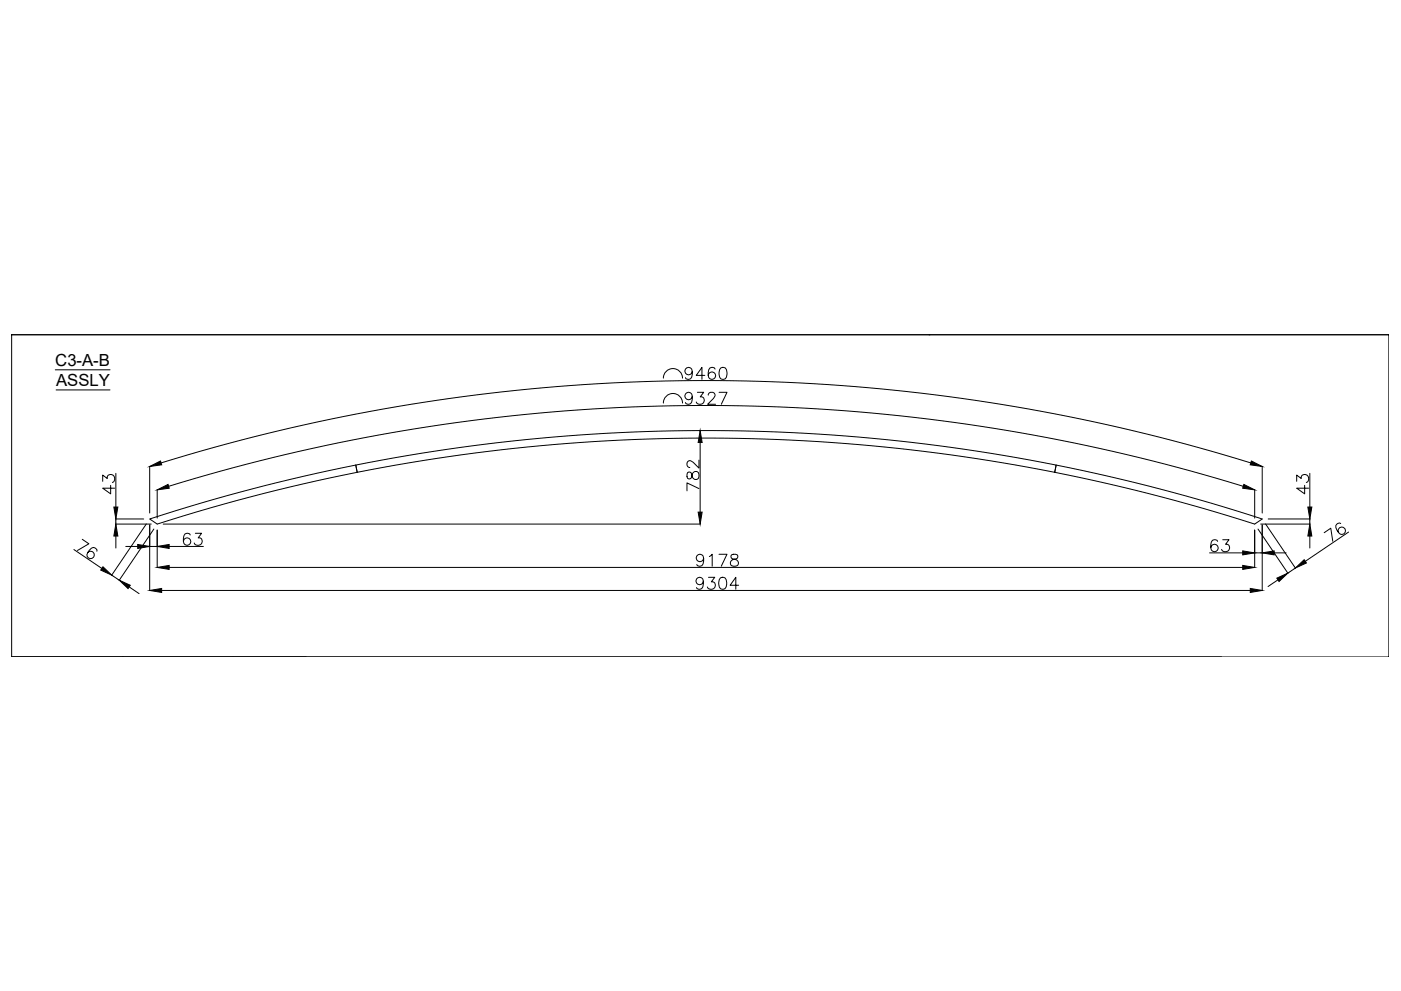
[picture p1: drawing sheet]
<svg xmlns="http://www.w3.org/2000/svg" width="594mm" height="420mm" viewBox="0 0 594 420" stroke-linecap="round" stroke-linejoin="round" font-family="sans-serif">
<defs><g id="words">
<g font-size="7.1">
<text x="23.4" y="155.3">C3-A-B</text>
<text x="23.8" y="163.8">ASSLY</text>
</g>
</g></defs>
<!-- layer: 0 -->
<g fill="none" stroke="#000" stroke-width=".42">
<path d="M4.9 141.9h584v136.6h-584zM4.9 141.9h583.9M23.4 156.8h23.3M293.6 157.5a1.58 1.58 0 0 1-2.2 1.3 1.58 1.58 0 0 1-.6-2.5 1.58 1.58 0 0 1 2.5 .2 4.5 4.5 0 0 1-.5 4.1 1.5 1.5 0 0 1-2.1-.5M298.9 159.2h-3.7l2.5-3.4v5M303.2 156.5a1.48 1.48 0 0 0-2.2-.5 3.9 3.9 0 0 0 0 4.6 1.58 1.58 0 0 0 2.3-.7 1.58 1.58 0 0 0-1-2.2 1.58 1.58 0 0 0-2 1.5M305.6 156a1.66 1.66 0 0 1 2.4 .7 4.3 4.3 0 0 1-.4 3.9 1.66 1.66 0 0 1-2.5-.7 4.2 4.2 0 0 1 .5-3.9zM394 141.9h.1M588.8 141.9h.1M23.8 165.3h22.8M281.3 160.3a4.1 4.1 0 0 1 4-4 4.1 4.1 0 0 1 4.1 4M281.3 170.9a4.1 4.1 0 0 1 4-4.1 4.1 4.1 0 0 1 4.1 4.1"/>
<path d="M293.6 168a1.58 1.58 0 0 1-2.2 1.4 1.58 1.58 0 0 1-.6-2.5 1.58 1.58 0 0 1 2.5 .2 4.5 4.5 0 0 1-.5 4.1 1.5 1.5 0 0 1-2.1-.5M295.7 166.3h2.7l-1.5 2a1.63 1.63 0 0 1 1.8 1.8 1.63 1.63 0 0 1-2.3 1.3l-.7-.2-.5-.8M300.3 167.5l.5-.9 1.4-.3a1.25 1.25 0 0 1 .8 2l-2.9 3.1h3.4M304.9 166.3h3.4l-2.4 5.1M63.5 197.7v19.8M68.3 196.3a781.7 781.7 0 0 1 462.1 0M150.9 197.2a760.9 760.9 0 0 1 297 0l-.7 3a760.6 760.6 0 0 0-295.7 0zM296.4 195.1v3.4l-2.4-2.5a1.58 1.58 0 0 0-2.2-.4l-.5 .7v.9l.5 .8 .7 .2M296.8 182.5h.1M296.9 187.6v29.5M447.9 197.2a764.5 764.5 0 0 1 87.3 22.8l-3.2 2.2a765.1 765.1 0 0 0-84.8-22zM535.2 197.7v19.8"/>
<path d="M43.5 204.1v-2.7l2 1.5a1.63 1.63 0 0 1 1.9-1.8 1.63 1.63 0 0 1 1.2 2.3l-.2 .7-.7 .5M46.9 205.8v3.6l-3.4-2.4h5.1M49.1 200.7v14.3M66.7 207.6v12.1M71.5 206.2a774.5 774.5 0 0 1 455.7 0M291.6 200.4a1.91 1.91 0 0 0 .4 2.6h.5a2.79 2.79 0 0 0 1.2-2.4 1.4 1.4 0 0 1 1.5-.7 1.4 1.4 0 0 1 1.2 1.2v1a1.46 1.46 0 0 1-1.6 1.3 1.46 1.46 0 0 1-1.3-1.6l-.3-.9a1.02 1.02 0 0 0-1.6-.5zM296.4 207.1l-5.1-2.4v3.4M532 207.6v12.1M549.8 204.1v-2.7l2 1.5a1.63 1.63 0 0 1 1.8-1.8 1.63 1.63 0 0 1 1.3 2.3l-.2 .7-.8 .5M553.2 205.8v3.6l-3.4-2.4h5.1M555.4 200.7v14.3M31.3 233l11.9 8"/>
<path d="M34.9 228.7l2.8 1.8-4.9 2.9M41.1 233.7a1.49 1.49 0 0 0-1.6-1.6 3.9 3.9 0 0 0-2.5 3.8 1.58 1.58 0 0 0 2.3 .7 1.58 1.58 0 0 0 .3-2.4 1.58 1.58 0 0 0-2.4 .1M49.1 227.3v5M53.3 231.7h5.1M60.9 220h-11.8v2.2h15M62 222.1l-14.7 21.8M63.5 220a764.5 764.5 0 0 1 87.4-22.8l.6 3a761.3 761.3 0 0 0-84.8 22zM63.5 222.6v27.8M63.5 231.7h3.2M65.2 224.3l-14.7 21.8-3.1-2.3M66.7 224.7v15.9M69.2 222.2h227.8"/>
<path d="M71.7 231.7h14.5M80.7 226.8a1.48 1.48 0 0 0-2.2-.5 3.9 3.9 0 0 0 0 4.6 1.58 1.58 0 0 0 2.3-.7 1.58 1.58 0 0 0-1.1-2.1 1.58 1.58 0 0 0-1.9 1.4M82.8 226.1h2.7l-1.5 1.9a1.63 1.63 0 0 1 1.8 1.9 1.63 1.63 0 0 1-2.2 1.3l-.8-.3-.4-.7M298.4 236.7a1.58 1.58 0 0 1-2.2 1.3 1.58 1.58 0 0 1-.6-2.4 1.58 1.58 0 0 1 2.5 .1 4.5 4.5 0 0 1-.5 4.1 1.49 1.49 0 0 1-2.1-.5M300.8 236l1.2-1v5.1M304.9 235h3.4l-2.4 5.1M310.2 235.2a1.03 1.03 0 0 0 .5 1.7 2.09 2.09 0 0 1 2.4 2.2 1.77 1.77 0 0 1-2 1 1.77 1.77 0 0 1-1.4-1.7 2.33 2.33 0 0 1 2.4-1.5 1.03 1.03 0 0 0 .5-1.7l-.7-.2zM512.9 234.4h14.1M516.3 229.6a1.46 1.46 0 0 0-1.4-.8 1.46 1.46 0 0 0-1.2 1 3.7 3.7 0 0 0 .4 3.9 1.58 1.58 0 0 0 2.3-.7 1.58 1.58 0 0 0-1-2.2 1.58 1.58 0 0 0-2 1.4M518.5 228.8h2.6l-1.4 2a1.63 1.63 0 0 1 1.7 1.8 1.63 1.63 0 0 1-2.2 1.3l-.7-.2-.5-.8M532 224.7v15.9M532 234.4h3.2"/>
<path d="M533.4 224.3l12.7 18.7M534.6 222.2h20.9M535.2 222.6v27.8M536.6 222.1l12.7 18.8-3.2 2.1M537.8 220h17.7M540.3 234.4h5.1M555.4 220v2.2M555.4 227.3v5M561.5 225.8l2.8-1.8 .8 5.5M568.5 222a1.46 1.46 0 0 0-1.6 .1 1.46 1.46 0 0 0-.5 1.6 3.6 3.6 0 0 0 2.6 2.9 1.57 1.57 0 0 0 1.5-1.9 1.57 1.57 0 0 0-2.1-1.2 1.57 1.57 0 0 0-.8 2.3M571.8 225.6l-18.3 12.4M54.8 248.8l4.2 2.9"/>
<path d="M68.5 250.3h461.7M71.7 240.6h455.3M298.2 246.4a1.57 1.57 0 0 1-2.1 1.4 1.57 1.57 0 0 1-.6-2.5 1.57 1.57 0 0 1 2.5 .2 4.6 4.6 0 0 1-.5 4.1 1.48 1.48 0 0 1-2.1-.5M300.4 244.8h2.7l-1.5 1.9a1.63 1.63 0 0 1 1.8 1.9 1.63 1.63 0 0 1-2.3 1.2l-.7-.2-.5-.7M305.5 245a1.64 1.64 0 0 1 2.4 .7 4.2 4.2 0 0 1-.5 3.9 1.64 1.64 0 0 1-2.4-.7 4.2 4.2 0 0 1 .5-3.9zM313.2 248.1h-3.6l2.4-3.3v5M541.9 245.8l-4.2 2.9M51.9 278.5h.1M129.9 278.5h-125h513"/>
</g>
<g fill="#000" stroke="#000" stroke-width=".42">
<path d="M63.5 197.8l4.6-2.3 .5 1.6zM296.9 182.5l.8 5.1h-1.7zM530.6 195.5l4.6 2.3-5.1-.7zM48.3 215h1.7l-.9 5zM66.7 207.7l4.6-2.3 .5 1.6zM296 217.1h1.7l-.8 5.1zM527.4 205.4l4.6 2.3-5.1-.7zM554.6 215h1.7l-.9 5zM49.1 222.2l.9 5.1h-1.7zM58.4 230.8l5.1 .9-5.1 .8zM66.7 240.6l5-.9v1.7zM66.7 231.7l5-.9v1.7z"/>
<path d="M527 239.7l5 .9-5 .8zM527 233.6l5 .8-5 .9zM535.2 234.4l5.1-.8v1.7zM549.3 240.8l3.7-3.5 1 1.4zM555.4 222.2l.9 5.1h-1.7zM43.7 240.3l3.7 3.5-4.7-2.1zM50.6 246l4.6 2.1-.9 1.4zM63.5 250.3l5-.8v1.7zM530.2 249.5l5 .8-5 .9zM541.4 245.1l4.7-2.1-3.7 3.5z"/>
</g>
<use href="#words"/>
</svg>
